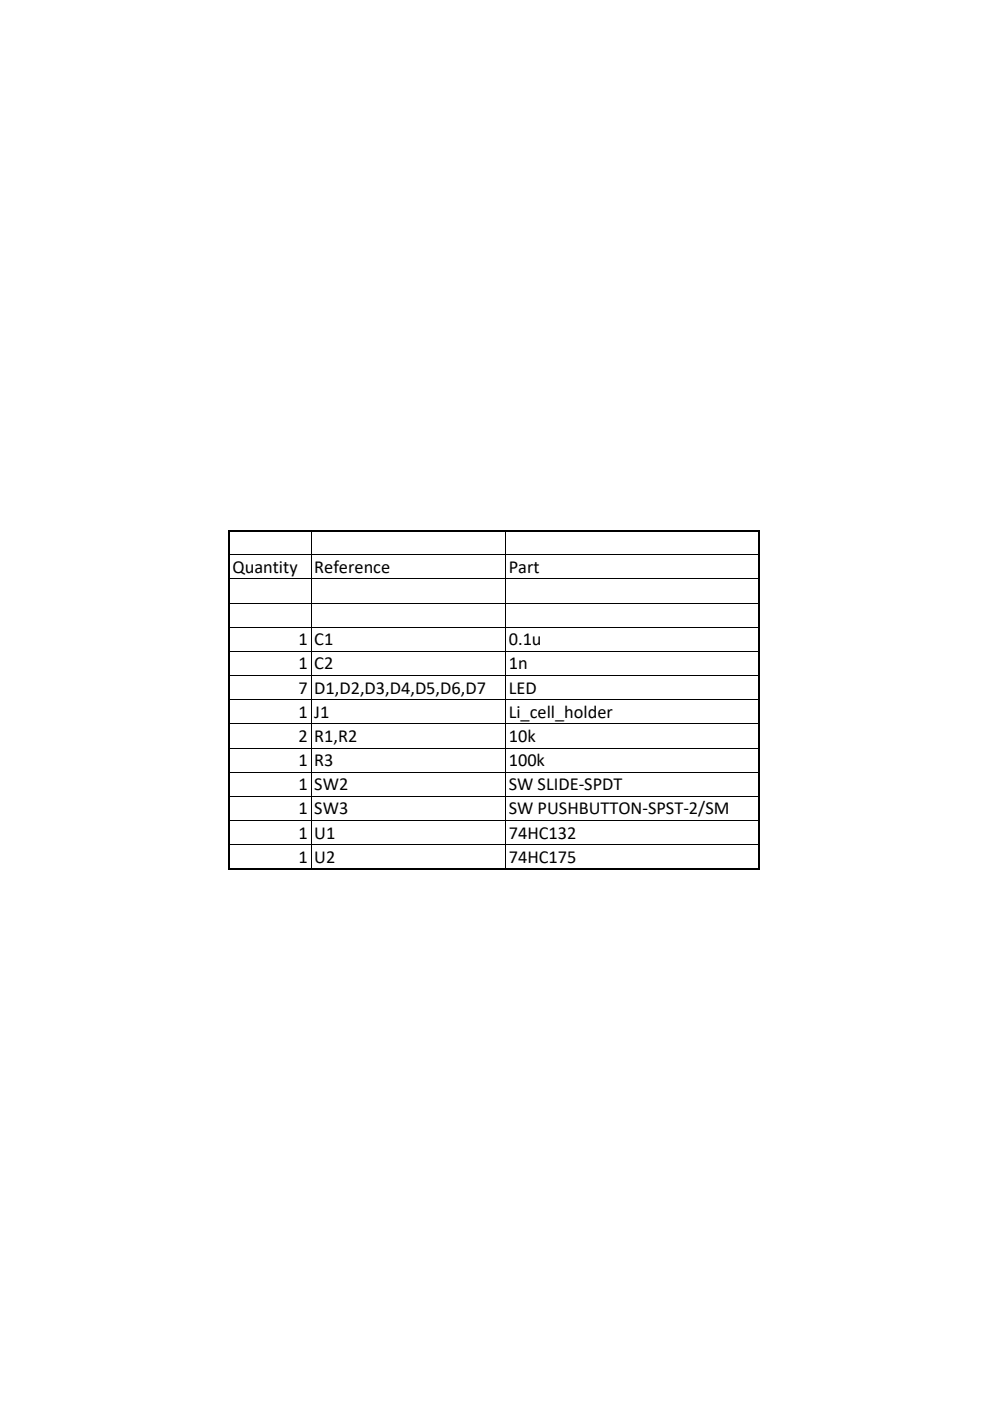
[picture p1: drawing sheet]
<svg xmlns="http://www.w3.org/2000/svg" width="210mm" height="297mm" viewBox="0 0 210 297" stroke-linecap="round" stroke-linejoin="round" font-family="sans-serif">
<defs><g id="words">
<g font-size="3.9">
<text x="49.3" y="121.5">Quantity</text>
<text x="66.6" y="121.5">Reference</text>
<text x="107.9" y="121.5">Part</text>
<text x="63.3" y="136.8">1</text>
<text x="66.6" y="136.8">C1</text>
<text x="107.9" y="136.8">0.1u</text>
<text x="63.3" y="141.9">1</text>
<text x="66.6" y="141.9">C2</text>
<text x="107.9" y="141.9">1n</text>
<text x="63.3" y="147.1">7</text>
<text x="66.6" y="147.1">D1,D2,D3,D4,D5,D6,D7</text>
<text x="107.9" y="147.1">LED</text>
<text x="63.3" y="152.2">1</text>
<text x="66.6" y="152.2">J1</text>
<text x="107.9" y="152.2">Li_cell_holder</text>
<text x="63.3" y="157.3">2</text>
<text x="66.6" y="157.3">R1,R2</text>
<text x="107.9" y="157.3">10k</text>
<text x="63.3" y="162.4">1</text>
<text x="63.3" y="167.6">1</text>
<text x="66.6" y="162.4">R3</text>
<text x="66.6" y="167.6">SW2</text>
<text x="107.9" y="162.4">100k</text>
<text x="107.9" y="167.6">SW SLIDE-SPDT</text>
<text x="63.3" y="172.7">1</text>
<text x="66.6" y="172.7">SW3</text>
<text x="107.9" y="172.7">SW PUSHBUTTON-SPST-2/SM</text>
<text x="63.3" y="177.8">1</text>
<text x="66.6" y="177.8">U1</text>
<text x="107.9" y="177.8">74HC132</text>
<text x="63.3" y="182.9">1</text>
<text x="66.6" y="182.9">U2</text>
<text x="107.9" y="182.9">74HC175</text>
</g>
</g></defs>
<g fill="none" stroke="#000" stroke-width=".21">
<path d="M48.8 117.6h112.1M66 112.6v71.6M107.2 112.6v71.6M160.9 112.6v71.6h-112.1M48.8 122.7h112.1M48.8 127.9h112.1M48.8 133h112.1M48.8 138.1h112.1M48.8 143.2h112.1M48.8 148.4h112.1M48.8 153.5h112.1M48.8 158.6h112.1"/>
<path d="M48.8 163.7h112.1M48.8 168.8h112.1M48.8 174h112.1M48.8 179.1h112.1"/>
</g>
<path d="M48.4 112.5h112.7M48.6 112.3v72.1M160.9 112.3v72.1M48.4 184.2h112.7" fill="none" stroke="#000" stroke-width=".34"/>
<use href="#words"/>
</svg>
